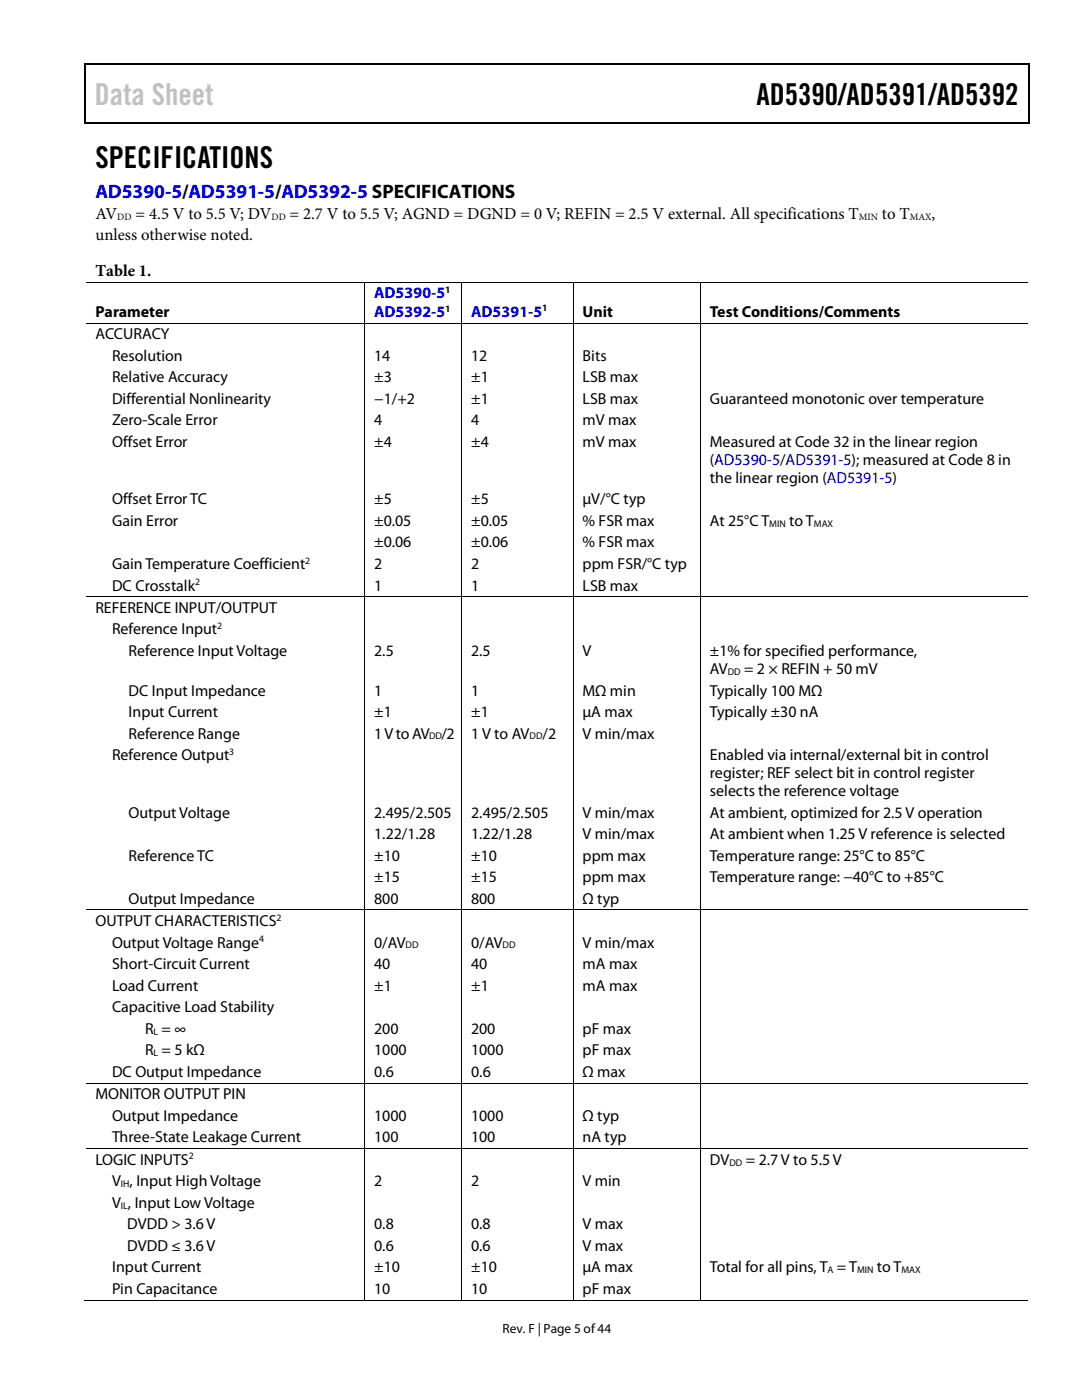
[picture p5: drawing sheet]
<svg xmlns="http://www.w3.org/2000/svg" width="216mm" height="279mm" viewBox="0 0 216 279" stroke-linecap="round" stroke-linejoin="round" font-family="sans-serif">
<defs><g id="words">
<text font-size="6" fill="#c1c1c1" x="18.9" y="20.9">Data Sheet</text>
<g font-size="6">
<text x="150.9" y="20.9">AD5390/AD5391/AD5392</text>
<text x="19" y="33.6">SPECIFICATIONS</text>
</g>
<text font-size="3.9" fill="#00f" x="19" y="39.6">AD5390-5/AD5391-5/AD5392-5 SPECIFICATIONS</text>
<g font-size="3.3">
<text x="19" y="43.6">AV</text>
<text x="19.1" y="47.9">unless otherwise noted.</text>
<text x="27.1" y="43.6">= 4.5 V to 5.5 V; DV</text>
<text x="57.8" y="43.6">= 2.7 V to 5.5 V; AGND = DGND = 0 V; REFIN = 2.5 V external. All specifications T</text>
<text x="176" y="43.6">to T</text>
<text x="185.9" y="43.6">,</text>
<text x="19.1" y="55">Table 1.</text>
</g>
<g font-size="3.2" fill="#00f">
<text x="74.7" y="59.6">AD5390-5</text>
<text x="74.7" y="63.2">AD5392-5</text>
<text x="94" y="63.2">AD5391-5</text>
</g>
<g font-size="3.2">
<text x="19" y="63.2">Parameter</text>
<text x="116.2" y="63.2">Unit</text>
<text x="141.6" y="63.2">Test Conditions/Comments</text>
<text x="19" y="67.7">ACCURACY</text>
<text x="22.4" y="72">Resolution</text>
<text x="22.4" y="76.3">Relative Accuracy</text>
<text x="74.7" y="72">14</text>
<text x="74.7" y="76.3">±3</text>
<text x="94" y="72">12</text>
<text x="94" y="76.3">±1</text>
<text x="116.2" y="72">Bits</text>
<text x="116.2" y="76.3">LSB max</text>
<text x="22.4" y="80.6">Differential Nonlinearity</text>
<text x="74.7" y="80.6">−1/+2</text>
<text x="94" y="80.6">±1</text>
<text x="116.2" y="80.6">LSB max</text>
<text x="141.6" y="80.6">Guaranteed monotonic over temperature</text>
<text x="22.4" y="84.9">Zero-Scale Error</text>
<text x="22.4" y="89.2">Offset Error</text>
<text x="74.7" y="84.9">4</text>
<text x="74.7" y="89.2">±4</text>
<text x="94" y="84.9">4</text>
<text x="94" y="89.2">±4</text>
<text x="116.2" y="84.9">mV max</text>
<text x="116.2" y="89.2">mV max</text>
<text x="141.6" y="89.2">Measured at Code 32 in the linear region</text>
<text x="141.6" y="92.8">(AD5390-5/AD5391-5); measured at Code 8 in</text>
<text x="22.4" y="100.7">Offset Error TC</text>
<text x="74.7" y="100.7">±5</text>
<text x="94" y="100.7">±5</text>
<text x="116.2" y="100.7">µV/°C typ</text>
<text x="141.7" y="96.3">the linear region (AD5391-5)</text>
<text x="22.4" y="104.9">Gain Error</text>
<text x="74.7" y="104.9">±0.05</text>
<text x="94" y="104.9">±0.05</text>
<text x="116.2" y="104.9">% FSR max</text>
<text x="141.6" y="104.9">At 25°C T</text>
<text x="157.5" y="104.9">to T</text>
<text x="22.4" y="113.5">Gain Temperature Coefficient</text>
<text x="74.7" y="113.5">2</text>
<text x="74.7" y="109.3">±0.06</text>
<text x="94" y="113.5">2</text>
<text x="94" y="109.3">±0.06</text>
<text x="116.2" y="113.5">ppm FSR/°C typ</text>
<text x="116.2" y="109.3">% FSR max</text>
<text x="22.4" y="117.9">DC Crosstalk</text>
<text x="74.7" y="117.9">1</text>
<text x="94" y="117.9">1</text>
<text x="116.3" y="117.9">LSB max</text>
<text x="19" y="122.3">REFERENCE INPUT/OUTPUT</text>
<text x="22.4" y="126.6">Reference Input</text>
<text x="25.7" y="130.9">Reference Input Voltage</text>
<text x="74.7" y="130.9">2.5</text>
<text x="94" y="130.9">2.5</text>
<text x="116.2" y="130.9">V</text>
<text x="141.6" y="130.9">±1% for specified performance,</text>
<text x="141.6" y="134.5">AV</text>
<text x="148.5" y="134.5">= 2 × REFIN + 50 mV</text>
<text x="25.7" y="138.8">DC Input Impedance</text>
<text x="25.7" y="143.1">Input Current</text>
<text x="74.7" y="138.8">1</text>
<text x="74.7" y="143.1">±1</text>
<text x="94" y="138.8">1</text>
<text x="94" y="143.1">±1</text>
<text x="116.2" y="138.8">MΩ min</text>
<text x="116.2" y="143.1">µA max</text>
<text x="141.6" y="143.1">Typically ±30 nA</text>
<text x="141.6" y="138.8">Typically 100 MΩ</text>
<text x="25.7" y="147.4">Reference Range</text>
<text x="74.7" y="147.4">1 V to AV</text>
<text x="88.1" y="147.4">/2</text>
<text x="94" y="147.4">1 V to AV</text>
<text x="108.2" y="147.4">/2</text>
<text x="116.2" y="147.4">V min/max</text>
<text x="22.4" y="151.7">Reference Output</text>
<text x="141.6" y="151.7">Enabled via internal/external bit in control</text>
<text x="141.6" y="155.2">register; REF select bit in control register</text>
<text x="141.6" y="158.9">selects the reference voltage</text>
<text x="25.7" y="163.2">Output Voltage</text>
<text x="74.7" y="167.5">1.22/1.28</text>
<text x="74.7" y="163.2">2.495/2.505</text>
<text x="94" y="167.5">1.22/1.28</text>
<text x="94" y="163.2">2.495/2.505</text>
<text x="116.2" y="167.5">V min/max</text>
<text x="116.2" y="163.2">V min/max</text>
<text x="141.6" y="167.5">At ambient when 1.25 V reference is selected</text>
<text x="141.6" y="163.2">At ambient, optimized for 2.5 V operation</text>
<text x="25.7" y="171.7">Reference TC</text>
<text x="74.7" y="171.7">±10</text>
<text x="94" y="171.7">±10</text>
<text x="116.2" y="171.7">ppm max</text>
<text x="141.6" y="171.7">Temperature range: 25°C to 85°C</text>
<text x="74.7" y="176.1">±15</text>
<text x="94" y="176.1">±15</text>
<text x="116.2" y="176.1">ppm max</text>
<text x="141.6" y="176.1">Temperature range: −40°C to +85°C</text>
<text x="19" y="184.8">OUTPUT CHARACTERISTICS</text>
<text x="25.7" y="180.3">Output Impedance</text>
<text x="74.7" y="180.3">800</text>
<text x="94" y="180.3">800</text>
<text x="116.2" y="180.3">Ω typ</text>
<text x="22.4" y="189.1">Output Voltage Range</text>
<text x="74.7" y="189.1">0/AV</text>
<text x="94" y="189.1">0/AV</text>
<text x="116.2" y="189.1">V min/max</text>
<text x="22.4" y="193.4">Short-Circuit Current</text>
<text x="22.4" y="197.7">Load Current</text>
<text x="74.7" y="193.4">40</text>
<text x="74.7" y="197.7">±1</text>
<text x="94" y="193.4">40</text>
<text x="94" y="197.7">±1</text>
<text x="116.2" y="193.4">mA max</text>
<text x="116.2" y="197.7">mA max</text>
<text x="22.4" y="202">Capacitive Load Stability</text>
<text x="29" y="206.3">R = ∞</text>
<text x="74.7" y="206.3">200</text>
<text x="94" y="206.3">200</text>
<text x="116.2" y="206.3">pF max</text>
<text x="22.4" y="214.9">DC Output Impedance</text>
<text x="29" y="210.6">R = 5 kΩ</text>
<text x="74.7" y="210.6">1000</text>
<text x="74.7" y="214.9">0.6</text>
<text x="94" y="210.6">1000</text>
<text x="94" y="214.9">0.6</text>
<text x="116.2" y="210.6">pF max</text>
<text x="116.2" y="214.9">Ω max</text>
<text x="19" y="219.4">MONITOR OUTPUT PIN</text>
<text x="22.4" y="223.6">Output Impedance</text>
<text x="22.4" y="228">Three-State Leakage Current</text>
<text x="74.7" y="223.6">1000</text>
<text x="74.7" y="228">100</text>
<text x="94" y="223.6">1000</text>
<text x="94" y="228">100</text>
<text x="116.2" y="223.6">Ω typ</text>
<text x="116.2" y="228">nA typ</text>
<text x="19" y="232.5">LOGIC INPUTS</text>
<text x="141.6" y="232.5">DV</text>
<text x="148.8" y="232.5">= 2.7 V to 5.5 V</text>
<text x="22.4" y="236.7">V , Input High Voltage</text>
<text x="74.7" y="236.7">2</text>
<text x="94" y="236.7">2</text>
<text x="116.3" y="236.7">V min</text>
<text x="22.4" y="241">V , Input Low Voltage</text>
<text x="25.4" y="245.3">DVDD &gt; 3.6 V</text>
<text x="74.7" y="245.3">0.8</text>
<text x="94" y="245.3">0.8</text>
<text x="116.2" y="245.3">V max</text>
<text x="25.4" y="249.6">DVDD ≤ 3.6 V</text>
<text x="74.7" y="249.6">0.6</text>
<text x="94" y="249.6">0.6</text>
<text x="116.2" y="249.6">V max</text>
<text x="22.4" y="253.9">Input Current</text>
<text x="74.7" y="253.9">±10</text>
<text x="94" y="253.9">±10</text>
<text x="116.2" y="253.9">µA max</text>
<text x="141.6" y="253.9">Total for all pins, T = T</text>
<text x="175" y="253.9">to T</text>
<text x="22.4" y="258.2">Pin Capacitance</text>
<text x="74.7" y="258.2">10</text>
<text x="94" y="258.2">10</text>
<text x="116.2" y="258.2">pF max</text>
</g>
<text font-size="2.7" x="100.3" y="266">Rev. F | Page 5 of44</text>
<g font-size="1.9">
<text x="23.4" y="43.8">DD</text>
<text x="54.2" y="43.8">DD</text>
<text x="171.4" y="43.8">MIN</text>
<text x="181.5" y="43.8">MAX</text>
<text x="88.8" y="58.5">1</text>
<text x="88.8" y="62.2">1</text>
<text x="108.2" y="62.1">1</text>
<text x="153.5" y="105.1">MIN</text>
<text x="162.4" y="105.1">MAX</text>
<text x="60.9" y="112.5">2</text>
<text x="38.9" y="116.8">2</text>
<text x="43.3" y="125.6">2</text>
<text x="145.2" y="134.7">DD</text>
<text x="85.6" y="147.6">DD</text>
<text x="105.7" y="147.6">DD</text>
<text x="45.7" y="150.6">3</text>
<text x="55.2" y="183.8">2</text>
<text x="51.7" y="188">4</text>
<text x="80.9" y="189.3">DD</text>
<text x="100.3" y="189.3">DD</text>
<text x="30.6" y="206.5">L</text>
<text x="30.6" y="210.8">L</text>
<text x="37.7" y="231.4">2</text>
<text x="145.5" y="232.6">DD</text>
<text x="24.1" y="236.9">IH</text>
<text x="24.1" y="241.2">IL</text>
<text x="165.1" y="254.1">A</text>
<text x="171" y="254.1">MIN</text>
<text x="179.9" y="254.1">MAX</text>
</g>
</g></defs>
<g fill="#000">
<path d="M16.9 12.7h.2v1h-.2zM16.9 12.7h.2v.3h-.2zM82.5 12.7h.3v.3h-.3zM205.1 12.7h.3v1h-.3zM205.1 12.7h.3v.3h-.3zM16.9 24.4h.2v.2h-.2zM82.3 24.4h.2v.2h-.2zM205.1 24.4h.3v.2h-.3zM72.7 56.2h.2v.2h-.2zM92 56.2h.2v.2h-.2zM114.3 56.2h.1v.2h-.1zM139.7 56.2h.1v.2h-.1z"/>
<path d="M72.7 64.4h.2v.2h-.2zM92 64.4h.2v.2h-.2zM114.3 64.4h.1v.2h-.1zM139.7 64.4h.1v.2h-.1zM72.7 119h.2v.2h-.2zM92 119h.2v.2h-.2zM114.3 119h.1v.2h-.1zM139.7 119h.1v.2h-.1zM72.7 181.5h.2v.2h-.2zM92 181.5h.2v.2h-.2zM114.3 181.5h.1v.2h-.1zM139.7 181.5h.1v.2h-.1z"/>
<path d="M72.7 216.1h.2v.1h-.2zM92 216.1h.2v.1h-.2zM114.3 216.1h.1v.1h-.1zM139.7 216.1h.1v.1h-.1zM72.7 229.1h.2v.2h-.2zM92 229.1h.2v.2h-.2zM114.3 229.1h.1v.2h-.1zM139.7 229.1h.1v.2h-.1zM72.7 259.4h.2v.1h-.2zM92 259.4h.2v.1h-.2zM114.3 259.4h.1v.1h-.1zM139.7 259.4h.1v.1h-.1z"/>
</g>
<path d="M17 13.7v10.7M17.1 12.8h65.4M82.8 12.8h122.3M205.2 13.7v10.7M17.1 24.5h188" fill="none" stroke="#000" stroke-width=".25"/>
<g fill="none" stroke="#000" stroke-width=".2">
<path d="M17.1 56.3h55.6M72.8 56.4v8M72.9 56.3h19.1M92.1 56.4v8M92.2 56.3h22.1M114.3 56.4v8M114.4 56.3h25.3M139.7 56.4v8M139.8 56.3h65.3M17.1 64.5h55.6M72.8 64.6v54.4M72.9 64.5h19.1"/>
<path d="M92.1 64.6v54.4M92.2 64.5h22.1M114.3 64.6v54.4M114.4 64.5h25.3M139.7 64.6v54.4M139.8 64.5h65.3M17.1 119.1h55.6M72.8 119.2v62.3M72.9 119.1h19.1M92.1 119.2v62.3M92.2 119.1h22.1M114.3 119.2v62.3"/>
<path d="M114.4 119.1h25.3M139.7 119.2v62.3M139.8 119.1h65.3M17.1 181.6h55.6M72.8 181.7v34.4M72.9 181.6h19.1M92.1 181.7v34.4M92.2 181.6h22.1M114.3 181.7v34.4M114.4 181.6h25.3M139.7 181.7v34.4M139.8 181.6h65.3"/>
<path d="M17.1 216.2h55.6M72.8 216.2v12.9M72.9 216.2h19.1M92.1 216.2v12.9M92.2 216.2h22.1M114.3 216.2v12.9M114.4 216.2h25.3M139.7 216.2v12.9M139.8 216.2h65.3M17.1 229.2h55.6M72.8 229.3v30.1M72.9 229.2h19.1"/>
<path d="M92.1 229.3v30.1M92.2 229.2h22.1M114.3 229.3v30.1M114.4 229.2h25.3M139.7 229.3v30.1M139.8 229.2h65.3M16.9 259.5h55.8M72.9 259.5h19.1M92.2 259.5h22.1M114.4 259.5h25.3M139.8 259.5h65.3"/>
</g>
<use href="#words"/>
</svg>
